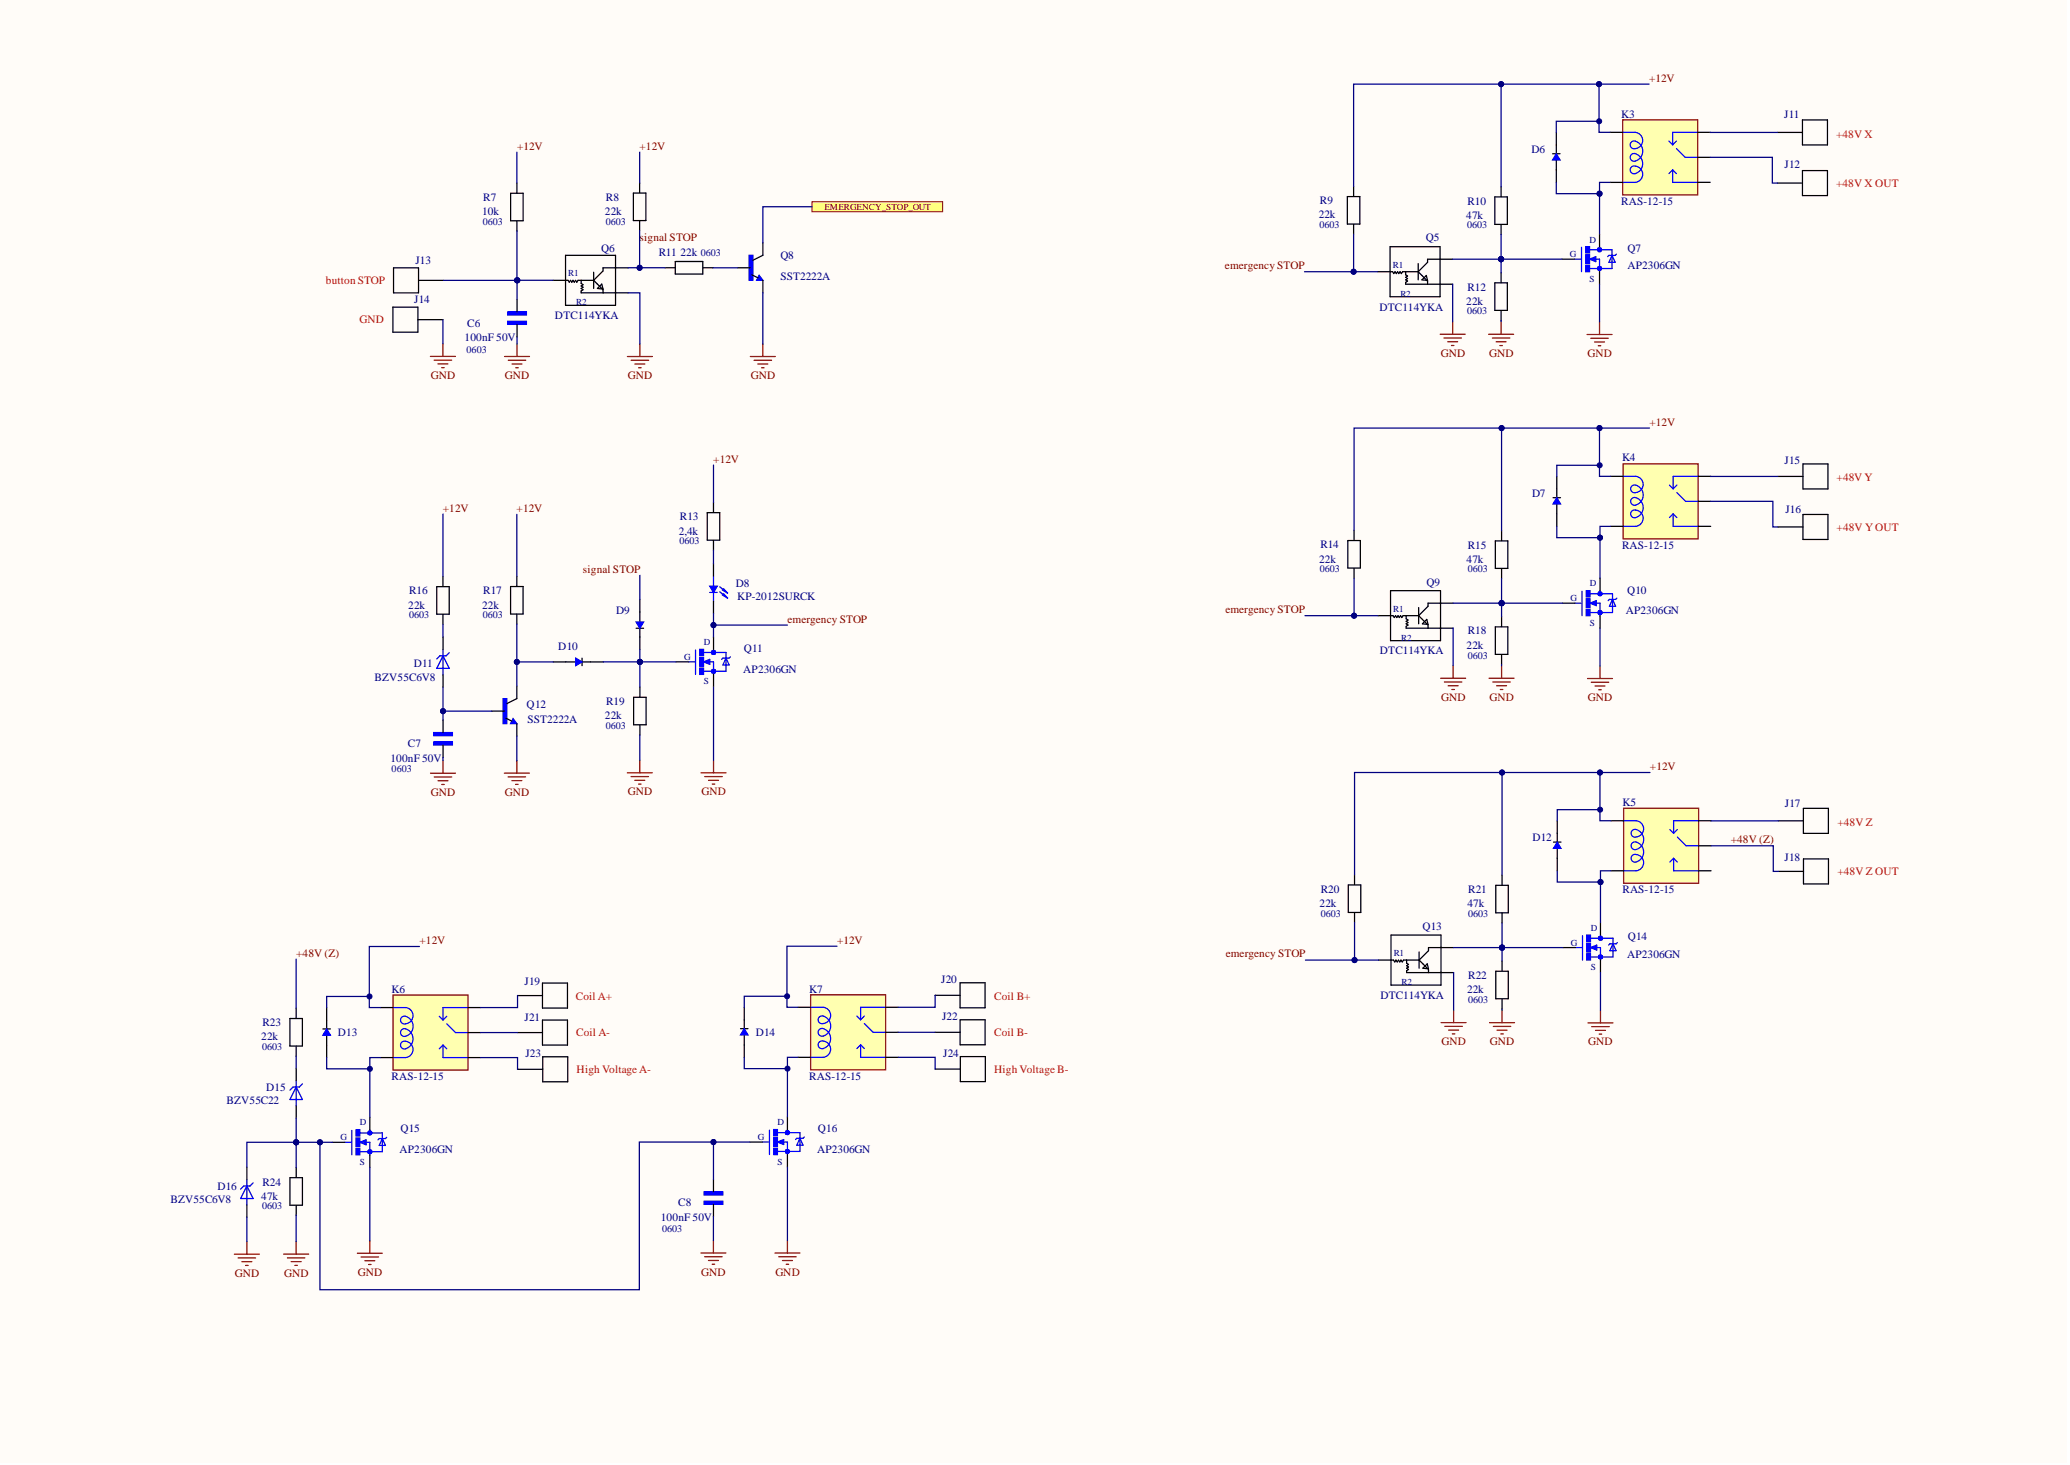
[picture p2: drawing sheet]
<svg xmlns="http://www.w3.org/2000/svg" width="420mm" height="297mm" viewBox="0 0 420 297" stroke-linecap="round" stroke-linejoin="round" font-family="sans-serif">
<defs><g id="words">
<g font-size="2.3" fill="#800000">
<text x="334.4" y="16.6">+12V</text>
<text x="104.9" y="30.3">+12V</text>
<text x="129.7" y="30.4">+12V</text>
<text x="129.7" y="48.9">signal STOP</text>
<text x="248.4" y="54.6">emergency STOP</text>
<text x="87.4" y="76.8">GND</text>
<text x="102.4" y="76.8">GND</text>
<text x="127.3" y="76.9">GND</text>
<text x="152.3" y="76.8">GND</text>
<text x="292.2" y="72.3">GND</text>
<text x="302" y="72.3">GND</text>
<text x="321.9" y="72.4">GND</text>
<text x="334.5" y="86.3">+12V</text>
<text x="144.7" y="93.8">+12V</text>
<text x="89.8" y="103.8">+12V</text>
<text x="104.8" y="103.8">+12V</text>
<text x="118.2" y="116.2">signal STOP</text>
<text x="248.5" y="124.3">emergency STOP</text>
<text x="159.7" y="126.3">emergency STOP</text>
<text x="292.3" y="142.1">GND</text>
<text x="302.1" y="142.1">GND</text>
<text x="322" y="142.2">GND</text>
<text x="87.4" y="161.3">GND</text>
<text x="102.4" y="161.3">GND</text>
<text x="127.3" y="161.3">GND</text>
<text x="142.3" y="161.3">GND</text>
<text x="334.6" y="156.1">+12V</text>
<text x="351" y="171">+48V (Z)</text>
<text x="85.1" y="191.4">+12V</text>
<text x="169.8" y="191.3">+12V</text>
<text x="60.1" y="194">+48V (Z)</text>
<text x="248.6" y="194.1">emergency STOP</text>
<text x="292.4" y="211.9">GND</text>
<text x="302.2" y="212">GND</text>
<text x="322.1" y="212">GND</text>
<text x="47.7" y="258.9">GND</text>
<text x="57.6" y="258.9">GND</text>
<text x="72.6" y="258.7">GND</text>
<text x="142.2" y="258.6">GND</text>
<text x="157.3" y="258.6">GND</text>
</g>
<g font-size="2.3" fill="#000080">
<text x="328.8" y="23.8">K3</text>
<text x="361.8" y="24">J11</text>
<text x="310.6" y="31">D6</text>
<text x="361.9" y="34.1">J12</text>
<text x="98" y="40.7">R7</text>
<text x="122.9" y="40.7">R8</text>
<text x="267.7" y="41.4">R9</text>
<text x="297.6" y="41.5">R10</text>
<text x="328.8" y="41.6">RAS-12-15</text>
<text x="97.8" y="43.7">10k</text>
<text x="122.7" y="43.6">22k</text>
<text x="267.4" y="44.3">22k</text>
<text x="297.4" y="44.4">47k</text>
<text x="84.2" y="53.5">J13</text>
<text x="121.9" y="51">Q6</text>
<text x="133.6" y="51.9">R11</text>
<text x="138" y="51.9">22k</text>
<text x="158.3" y="52.6">Q8</text>
<text x="289.2" y="48.9">Q5</text>
<text x="330.1" y="51.1">Q7</text>
<text x="158.3" y="56.7">SST2222A</text>
<text x="297.6" y="58.9">R12</text>
<text x="330.1" y="54.6">AP2306GN</text>
<text x="84" y="61.5">J14</text>
<text x="112.6" y="64.7">DTC114YKA</text>
<text x="279.8" y="63.1">DTC114YKA</text>
<text x="297.4" y="61.9">22k</text>
<text x="94.2" y="69.2">100nF 50V</text>
<text x="94.7" y="66.3">C6</text>
<text x="329" y="93.6">K4</text>
<text x="361.9" y="94">J15</text>
<text x="310.7" y="100.7">D7</text>
<text x="137.9" y="105.5">R13</text>
<text x="362.1" y="104">J16</text>
<text x="137.6" y="108.4">2,4k</text>
<text x="267.8" y="111.1">R14</text>
<text x="297.7" y="111.2">R15</text>
<text x="329" y="111.3">RAS-12-15</text>
<text x="149.2" y="119.1">D8</text>
<text x="267.5" y="114.1">22k</text>
<text x="289.3" y="118.8">Q9</text>
<text x="297.4" y="114.1">47k</text>
<text x="82.8" y="123.4">22k</text>
<text x="83" y="120.5">R16</text>
<text x="97.8" y="123.4">22k</text>
<text x="98" y="120.5">R17</text>
<text x="125" y="124.6">D9</text>
<text x="149.5" y="121.7">KP-2012SURCK</text>
<text x="329.7" y="124.5">AP2306GN</text>
<text x="330" y="120.4">Q10</text>
<text x="113.2" y="131.8">D10</text>
<text x="297.4" y="131.6">22k</text>
<text x="297.7" y="128.6">R18</text>
<text x="83.9" y="135.1">D11</text>
<text x="150.7" y="136.4">AP2306GN</text>
<text x="150.8" y="132.2">Q11</text>
<text x="279.9" y="132.6">DTC114YKA</text>
<text x="76" y="138.1">BZV55C6V8</text>
<text x="106.8" y="143.5">Q12</text>
<text x="122.9" y="142.9">R19</text>
<text x="107" y="146.6">SST2222A</text>
<text x="122.7" y="145.9">22k</text>
<text x="79.2" y="154.5">100nF 50V</text>
<text x="82.7" y="151.4">C7</text>
<text x="329" y="163.4">K5</text>
<text x="362" y="163.5">J17</text>
<text x="310.8" y="170.6">D12</text>
<text x="361.9" y="174.5">J18</text>
<text x="267.6" y="183.9">22k</text>
<text x="267.9" y="181">R20</text>
<text x="297.6" y="184">47k</text>
<text x="297.8" y="181">R21</text>
<text x="329" y="181.1">RAS-12-15</text>
<text x="288.5" y="188.5">Q13</text>
<text x="330.1" y="190.6">Q14</text>
<text x="330" y="194.3">AP2306GN</text>
<text x="79.4" y="201.2">K6</text>
<text x="106.4" y="199.6">J19</text>
<text x="164.1" y="201.2">K7</text>
<text x="190.9" y="199.4">J20</text>
<text x="279.9" y="202.5">DTC114YKA</text>
<text x="297.5" y="201.4">22k</text>
<text x="297.8" y="198.5">R22</text>
<text x="53.2" y="208.1">R23</text>
<text x="106.4" y="207">J21</text>
<text x="191.1" y="206.9">J22</text>
<text x="53" y="211">22k</text>
<text x="68.5" y="210">D13</text>
<text x="106.6" y="214.3">J23</text>
<text x="153.3" y="210">D14</text>
<text x="191.3" y="214.3">J24</text>
<text x="54" y="221.3">D15</text>
<text x="79.4" y="219">RAS-12-15</text>
<text x="164.1" y="219">RAS-12-15</text>
<text x="46" y="223.9">BZV55C22</text>
<text x="81" y="233.8">AP2306GN</text>
<text x="81.2" y="229.6">Q15</text>
<text x="165.7" y="233.7">AP2306GN</text>
<text x="165.9" y="229.6">Q16</text>
<text x="34.6" y="243.8">BZV55C6V8</text>
<text x="44.1" y="241.3">D16</text>
<text x="53" y="243.2">47k</text>
<text x="53.2" y="240.4">R24</text>
<text x="137.6" y="244.4">C8</text>
<text x="134" y="247.6">100nF 50V</text>
</g>
<g font-size="2.3" fill="#f00">
<text x="372.4" y="27.9">+48V X</text>
<text x="372.4" y="37.9">+48V X OUT</text>
<text x="66.1" y="57.6">button STOP</text>
<text x="72.9" y="65.6">GND</text>
<text x="372.5" y="97.6">+48V Y</text>
<text x="372.5" y="107.6">+48V YOUT</text>
<text x="372.6" y="167.4">+48V Z</text>
<text x="372.6" y="177.4">+48V Z OUT</text>
<text x="116.8" y="202.7">Coil A+</text>
<text x="201.6" y="202.8">Coil B+</text>
<text x="116.9" y="210.1">Coil A-</text>
<text x="201.6" y="210">Coil B-</text>
<text x="116.9" y="217.5">High Voltage A-</text>
<text x="201.6" y="217.5">High Voltage B-</text>
</g>
<g font-size="2" fill="#000080">
<text x="97.9" y="45.6">0603</text>
<text x="122.9" y="45.6">0603</text>
<text x="267.6" y="46.2">0603</text>
<text x="297.5" y="46.3">0603</text>
<text x="142.1" y="51.8">0603</text>
<text x="297.5" y="63.7">0603</text>
<text x="94.6" y="71.7">0603</text>
<text x="137.8" y="110.4">0603</text>
<text x="267.7" y="116">0603</text>
<text x="297.7" y="116">0603</text>
<text x="83" y="125.3">0603</text>
<text x="97.9" y="125.3">0603</text>
<text x="297.7" y="133.5">0603</text>
<text x="122.9" y="147.8">0603</text>
<text x="79.4" y="156.6">0603</text>
<text x="267.9" y="185.9">0603</text>
<text x="297.8" y="185.9">0603</text>
<text x="297.8" y="203.3">0603</text>
<text x="53.2" y="212.9">0603</text>
<text x="53.2" y="245.2">0603</text>
<text x="134.3" y="249.8">0603</text>
</g>
<text font-size="1.9" fill="#800000" x="167.2" y="42.5">EMERGENCY_STOP_OUT</text>
<g font-size="1.9" fill="#000080">
<text x="318.4" y="52.1">G</text>
<text x="322.4" y="49.2">D</text>
<text x="115.3" y="56">R1</text>
<text x="282.5" y="54.3">R1</text>
<text x="322.4" y="57.1">S</text>
<text x="116.9" y="61.9">R2</text>
<text x="284" y="60.2">R2</text>
<text x="322.5" y="118.9">D</text>
<text x="282.6" y="124.1">R1</text>
<text x="318.5" y="121.9">G</text>
<text x="142.7" y="130.8">D</text>
<text x="284.2" y="129.9">R2</text>
<text x="322.5" y="126.9">S</text>
<text x="138.7" y="133.8">G</text>
<text x="142.7" y="138.8">S</text>
<text x="318.6" y="191.8">G</text>
<text x="322.6" y="188.7">D</text>
<text x="282.7" y="193.9">R1</text>
<text x="322.6" y="196.8">S</text>
<text x="284.3" y="199.7">R2</text>
<text x="69" y="231.2">G</text>
<text x="73" y="228.2">D</text>
<text x="153.7" y="231.2">G</text>
<text x="157.7" y="228.2">D</text>
<text x="73" y="236.2">S</text>
<text x="157.7" y="236.1">S</text>
</g>
</g></defs>
<g fill="#fffcf8">
<path d="M0 0h419.2v296.5h-419.2z" fill-rule="evenodd"/>
<path d="M0 0h419.2v296.5h-419.2z" fill-rule="evenodd"/>
</g>
<path d="M329.1 24.3h15.2v15.2h-15.2z" fill-rule="evenodd" fill="#ffffb0"/>
<path d="M329.1 24.3h15.2v15.2h-15.2zM321.9 67.8h5M322.6 68.6h3.6M323.4 69.3h2M324.1 70.1h.5M324.4 65.3v2.5" fill="none" stroke="#800000" stroke-width=".25"/>
<g fill="none" stroke="#00f" stroke-width=".25">
<path d="M329.1 26.8h2.5M329.1 37h2.5M331.6 26.8a1.66 1.66 0 0 1 1.5 1.7 1.66 1.66 0 0 1-1.5 1.6M331.6 31.1a2.12 2.12 0 0 1 1.5 2.1 2.12 2.12 0 0 1-1.5 2M331.6 33.7a1.66 1.66 0 0 1 1.5 1.6 1.66 1.66 0 0 1-1.5 1.7M331.6 30.1a.82 .82 0 0 1-1-1 .82 .82 0 0 1 1.4-.3 2.06 2.06 0 0 1 1.1 2.3 2.06 2.06 0 0 1-1.9 1.6 .8 .8 0 0 1-.6-1 .8 .8 0 0 1 1-.6M331.6 33.7a.8 .8 0 0 0-1 .7 .8 .8 0 0 0 1 .8M338.5 28.6l.7 .8M339.2 34.4v2.6h5.1M339.2 34.4l.8 .8M339.2 34.4l-.7 .8M340 30.1l1.8 1.8h2.5"/>
<path d="M340 28.6l-.8 .8M344.3 26.8h-5.1v2.6"/>
</g>
<path d="M326.5 26.8h2.6M326.5 37h2.6M344.3 26.8h2.5M344.3 37h2.5M344.3 31.9h2.5M360.5 26.9h5M360.5 37.1h5M365.5 24.3h5.1v5.1h-5.1zM365.5 34.6h5.1v5.1h-5.1z" fill="none" stroke="#000" stroke-width=".25"/>
<path d="M321.6 53.8h.8v1.3h-.8z" fill-rule="evenodd" fill="#00f"/>
<path d="M321.6 53.8h.8v1.3h-.8z" fill="none" stroke="#00f" stroke-width=".25"/>
<path d="M321.6 50h.8v1.3h-.8z" fill-rule="evenodd" fill="#00f"/>
<path d="M321.6 50h.8v1.3h-.8z" fill="none" stroke="#00f" stroke-width=".25"/>
<path d="M321.6 51.7h.8v1.7h-.8z" fill-rule="evenodd" fill="#00f"/>
<path d="M319.3 52.5h1.3M320.7 50.1v5M321.6 51.7h.8v1.7h-.8zM322.4 52.5l1.2-.5v1.1zM322.4 50.6h4.5v3.8h-4.5M323.3 52.5h1.1v2.6M323.5 52.3l-.9 .2 .9 .3v-.3M324.4 50v.6M326.9 51.8l.7 1.4h-1.3zM327.8 51.5l-.2 .3h-1.3l-.3 .2" fill="none" stroke="#00f" stroke-width=".25"/>
<g fill="none" stroke="#00f" stroke-width=".76">
<circle cx="324.4" cy="54.4" r=".13"/>
<circle cx="324.4" cy="50.6" r=".13"/>
</g>
<path d="M314.9 31.2h1.5M315.6 29.4v1.8M315.6 32.4v2.1M316.8 52.5h2.5M324.4 47.5v2.5M324.4 55.1v2.5" fill="none" stroke="#000" stroke-width=".25"/>
<path d="M315.6 31.2l.8 1.2h-1.5z" fill="#00f"/>
<path d="M315.6 31.2l.8 1.2h-1.5z" fill="none" stroke="#00f" stroke-width=".25"/>
<g fill="none" stroke="#000" stroke-width=".25">
<path d="M273.3 39.9h2.5v5.5h-2.5zM274.5 37.8v2M303.2 39.9h2.5v5.6h-2.5zM304.4 37.9v2M315.6 26.9v2.5M315.6 34.5v2.5M274.5 45.5v2M279.4 55.1h3l.3 .4 .2-.4 .3 .4 .2-.4 .3 .4 .2-.4 .3 .4 .2-.4h3.2M281.9 50h10.2v10.2h-10.2zM285.1 55.1v.6l.4 .3-.4 .2 .4 .3-.4 .2 .4 .3-.4 .2v.4h9.5M287.6 53.4v3.3M287.6 55.1l1.9 1.9v.6"/>
<path d="M289.3 55.9l.2 1-1.1-.2zM294.6 52.6h-5.1v.6l-1.9 1.9M303.2 57.4h2.5v5.5h-2.5zM304.4 45.6v2M304.4 55.3v2M304.4 63v2"/>
</g>
<path d="M292.1 67.8h5M292.8 68.5h3.6M293.6 69.3h2M294.4 70.1h.5M294.6 65.2v2.6M301.9 67.8h5.1M302.7 68.5h3.5M303.4 69.3h2M304.2 70.1h.5M304.4 65.2v2.6" fill="none" stroke="#800000" stroke-width=".25"/>
<path d="M329.2 94h15.2v15.3h-15.2z" fill-rule="evenodd" fill="#ffffb0"/>
<path d="M329.2 94h15.2v15.3h-15.2zM322 137.6h5M322.7 138.3h3.6M323.5 139.1h2M324.2 139.9h.5M324.5 135v2.6" fill="none" stroke="#800000" stroke-width=".25"/>
<g fill="none" stroke="#00f" stroke-width=".25">
<path d="M329.2 96.6h2.5M331.7 96.6a1.65 1.65 0 0 1 1.5 1.6 1.65 1.65 0 0 1-1.5 1.7M331.7 99.9a.82 .82 0 0 1-1-1.1 .82 .82 0 0 1 1.4-.3 2.06 2.06 0 0 1 1.1 2.3 2.06 2.06 0 0 1-1.9 1.6 .79 .79 0 0 1-.6-1 .79 .79 0 0 1 1-.5M338.6 98.4l.7 .7M340.1 99.9l1.8 1.8h2.5M340.1 98.4l-.8 .7M344.4 96.6h-5.1v2.5M329.2 106.7h2.5M331.7 100.9a2.11 2.11 0 0 1 1.5 2 2.11 2.11 0 0 1-1.5 2M331.7 103.4a1.65 1.65 0 0 1 1.5 1.7 1.65 1.65 0 0 1-1.5 1.6M331.7 103.4a.79 .79 0 0 0-1 .8 .79 .79 0 0 0 1 .7M339.3 104.2v2.5h5.1"/>
<path d="M339.3 104.2l.8 .7M339.3 104.2l-.7 .7"/>
</g>
<path d="M326.6 96.6h2.6M344.4 96.6h2.5M360.6 96.6h5.1M365.7 94.1h5v5h-5zM326.6 106.7h2.6M344.4 106.7h2.5M344.4 101.7h2.5M360.6 106.8h5.1M365.7 104.3h5v5.1h-5z" fill="none" stroke="#000" stroke-width=".25"/>
<path d="M321.7 123.6h.8v1.2h-.8z" fill-rule="evenodd" fill="#00f"/>
<path d="M321.7 123.6h.8v1.2h-.8z" fill="none" stroke="#00f" stroke-width=".25"/>
<path d="M321.7 119.8h.8v1.2h-.8z" fill-rule="evenodd" fill="#00f"/>
<path d="M321.7 119.8h.8v1.2h-.8z" fill="none" stroke="#00f" stroke-width=".25"/>
<path d="M321.7 121.4h.8v1.8h-.8z" fill-rule="evenodd" fill="#00f"/>
<path d="M320.8 119.9v4.9M324.5 119.8v.6M319.4 122.3h1.3M321.7 121.4h.8v1.8h-.8zM322.5 122.3l1.2-.5v1zM322.5 120.4h4.5v3.8h-4.5M323.3 122.3h1.2v2.5M323.6 122l-.9 .3 .9 .2v-.2M327 121.5l.7 1.4h-1.3zM327.9 121.3l-.2 .2h-1.3l-.3 .3" fill="none" stroke="#00f" stroke-width=".25"/>
<g fill="none" stroke="#00f" stroke-width=".76">
<circle cx="324.5" cy="120.4" r=".13"/>
<circle cx="324.5" cy="124.2" r=".13"/>
</g>
<path d="M315.7 99.1v1.8M315 100.9h1.5M315.7 102.2v2M324.5 117.2v2.6M316.9 122.3h2.5M324.5 124.8v2.6" fill="none" stroke="#000" stroke-width=".25"/>
<path d="M315.7 100.9l.8 1.3h-1.5z" fill="#00f"/>
<path d="M315.7 100.9l.8 1.3h-1.5z" fill="none" stroke="#00f" stroke-width=".25"/>
<g fill="none" stroke="#000" stroke-width=".25">
<path d="M315.7 96.6v2.5M273.3 109.6h2.6v5.6h-2.6zM274.6 107.5v2M274.6 115.2v2M282 119.8h10.1v10.1h-10.1zM303.3 109.7h2.5v5.5h-2.5zM304.5 107.6v2M304.5 115.3v2M315.7 104.2v2.5M279.5 124.8h3l.3 .4 .2-.4 .3 .4 .2-.4 .3 .4 .2-.4 .3 .4 .2-.4h3.2M285.2 124.8v.7l.4 .2-.4 .3 .4 .2-.4 .3 .4 .2-.4 .3v.4h9.5M287.7 123.2v3.3"/>
<path d="M287.7 124.8l1.9 1.9v.7M289.4 125.6l.2 1-1.1-.1zM294.7 122.3h-5.1v.6l-1.9 1.9M303.3 127.1h2.5v5.6h-2.5zM304.5 125v2M304.5 132.7v2"/>
</g>
<path d="M292.2 137.5h5M292.9 138.3h3.6M293.7 139h2M294.4 139.8h.6M294.7 135v2.5M302 137.5h5.1M302.8 138.3h3.5M303.5 139h2M304.3 139.8h.5M304.5 135v2.5" fill="none" stroke="#800000" stroke-width=".25"/>
<path d="M329.3 163.9h15.2v15.2h-15.2z" fill-rule="evenodd" fill="#ffffb0"/>
<path d="M329.3 163.9h15.2v15.2h-15.2zM322 207.4h5.1M322.8 208.2h3.6M323.6 208.9h2M324.3 209.7h.5M324.6 204.9v2.5" fill="none" stroke="#800000" stroke-width=".25"/>
<path d="M329.3 166.4h2.5a1.64 1.64 0 0 1 1.5 2 1.64 1.64 0 0 1-2.2 1.2 .79 .79 0 0 1-.2-1 .79 .79 0 0 1 .9-.4M331.8 172.2a.82 .82 0 0 1-1-1 .82 .82 0 0 1 1.4-.3 2.06 2.06 0 0 1 1.1 2.3 2.06 2.06 0 0 1-1.9 1.6 .79 .79 0 0 1-.6-1 .79 .79 0 0 1 1-.5 1.65 1.65 0 0 1 1.5 1.6 1.65 1.65 0 0 1-1.5 1.7h-2.5M331.8 168.2a2.11 2.11 0 0 1 1.5 2 2.11 2.11 0 0 1-1.5 2M338.7 168.2l.7 .8M339.4 174v2.6h5.1M339.4 174l.8 .8M339.4 174l-.7 .8M340.2 169.7l1.7 1.8h2.6M340.2 168.2l-.8 .8M344.5 166.4h-5.1v2.6" fill="none" stroke="#00f" stroke-width=".25"/>
<path d="M326.7 166.4h2.6M326.7 176.6h2.6M344.5 166.4h2.5M344.5 176.6h2.5M344.5 171.5h2.5M360.7 166.4h5M360.7 176.7h5.1M365.7 163.9h5.1v5.1h-5.1zM365.8 174.1h5v5.1h-5z" fill="none" stroke="#000" stroke-width=".25"/>
<path d="M321.8 193.4h.8v1.3h-.8z" fill-rule="evenodd" fill="#00f"/>
<path d="M321.8 193.4h.8v1.3h-.8z" fill="none" stroke="#00f" stroke-width=".25"/>
<path d="M321.8 189.6h.8v1.3h-.8z" fill-rule="evenodd" fill="#00f"/>
<path d="M321.8 189.6h.8v1.3h-.8z" fill="none" stroke="#00f" stroke-width=".25"/>
<path d="M321.8 191.2h.8v1.8h-.8z" fill-rule="evenodd" fill="#00f"/>
<path d="M319.5 192.1h1.3M320.9 189.7v5M321.8 191.2h.8v1.8h-.8zM322.6 192.1l1.2-.5v1zM322.6 190.2h4.5v3.8h-4.5M323.4 192.1h1.2v2.6M323.7 191.9l-.9 .2 .9 .3v-.3M324.6 189.6v.6M327.1 191.4l.7 1.4h-1.3zM328 191.1l-.2 .3h-1.3l-.3 .2" fill="none" stroke="#00f" stroke-width=".25"/>
<g fill="none" stroke="#00f" stroke-width=".76">
<circle cx="324.6" cy="194" r=".13"/>
<circle cx="324.6" cy="190.2" r=".13"/>
</g>
<path d="M315.1 170.7h1.5M315.8 169v1.7M315.8 172v2M317 192.1h2.5M324.6 187.1v2.5M324.6 194.7v2.5" fill="none" stroke="#000" stroke-width=".25"/>
<path d="M315.8 170.7l.8 1.3h-1.5z" fill="#00f"/>
<path d="M315.8 170.7l.8 1.3h-1.5z" fill="none" stroke="#00f" stroke-width=".25"/>
<g fill="none" stroke="#000" stroke-width=".25">
<path d="M79.8 54.3h5.1v5.1h-5.1zM84.9 56.8h5M112.2 56.8h3l.3 .4 .2-.4 .3 .4 .2-.4 .3 .4 .2-.4 .3 .4 .2-.4h3.2M114.7 51.8h10.1v10.1h-10.1zM117.9 56.8v.7l.3 .2-.3 .3 .3 .2-.3 .3 .3 .2-.3 .3v.4h9.5M120.4 55.2v3.3M120.4 56.8l1.9 1.9v.7M122 57.6l.3 1-1.1-.1zM127.4 54.3h-5.1v.6l-1.9 1.9M79.7 62.3h5v5h-5zM84.7 64.8h5.1M273.4 179.4h2.6v5.6h-2.6z"/>
<path d="M274.7 177.4v2M303.4 179.5h2.5v5.6h-2.5zM304.6 177.4v2M315.8 166.4v2.6M315.8 174v2.6M274.7 185.1v2M279.6 194.7h3l.3 .3 .2-.3 .3 .3 .2-.3 .3 .3 .2-.3 .3 .3 .2-.3h3.2M282.1 189.6h10.1v10.1h-10.1zM285.3 194.7v.6l.4 .3-.4 .2 .4 .3-.4 .2 .4 .3-.4 .2v.4h9.5M287.8 193v3.3M287.8 194.7l1.9 1.9v.6M289.5 195.4l.2 1-1.1-.1z"/>
<path d="M294.8 192.1h-5.1v.7l-1.9 1.9M303.4 196.9h2.5v5.6h-2.5zM304.6 185.1v2M304.6 194.9v2M304.6 202.6v2"/>
</g>
<g fill="none" stroke="#800000" stroke-width=".25">
<path d="M87.3 72.3h5.1M88 73h3.6M88.8 73.8h2M89.6 74.5h.5M89.8 69.7v2.6M127.2 72.3h5.1M128 73h3.5M128.8 73.8h2M129.5 74.6h.5M129.8 69.8v2.5M292.3 207.3h5M293 208.1h3.6"/>
<path d="M293.8 208.9h2M294.5 209.6h.6M294.8 204.8v2.5M302.1 207.4h5.1M302.8 208.1h3.6M303.6 208.9h2M304.4 209.6h.5M304.6 204.8v2.6"/>
</g>
<path d="M103 63.2h3.8v.7h-3.8z" fill-rule="evenodd" fill="#00f"/>
<path d="M103 63.2h3.8v.7h-3.8z" fill="none" stroke="#00f" stroke-width=".25"/>
<path d="M103 65.1h3.8v.7h-3.8z" fill-rule="evenodd" fill="#00f"/>
<path d="M103 65.1h3.8v.7h-3.8z" fill="none" stroke="#00f" stroke-width=".25"/>
<path d="M104.9 60.7v2.5M104.9 65.8v2.5" fill="none" stroke="#000" stroke-width=".25"/>
<path d="M102.3 72.3h5.1M103.1 73h3.5M103.8 73.8h2.1M104.6 74.6h.5M104.9 69.7v2.6M152.2 72.3h5M152.9 73h3.6M153.7 73.8h2M154.4 74.6h.6M154.7 69.8v2.5" fill="none" stroke="#800000" stroke-width=".25"/>
<path d="M154 55.8l.7 1h-1.3z" fill="#00f"/>
<path d="M154 55.8l.7 1h-1.3z" fill="none" stroke="#00f" stroke-width=".25"/>
<path d="M151.9 51.8h.8v5h-.8z" fill-rule="evenodd" fill="#00f"/>
<path d="M151.9 51.8h.8v5h-.8z" fill="none" stroke="#00f" stroke-width=".25"/>
<g fill="none" stroke="#000" stroke-width=".25">
<path d="M103.6 39.2h2.5v5.6h-2.5zM104.8 37.1v2M128.4 39.1h2.6v5.6h-2.6zM129.7 37.1v2M104.8 44.8v2M129.7 44.8v2M134.9 54.3h2M137 53h5.5v2.6h-5.5zM142.6 54.3h2M149.6 54.3h2.6M152.5 55.7l1.2 .6M154.7 49.2v2.6l-2 1"/>
<path d="M154.7 56.8v2.6"/>
</g>
<path d="M164.7 40.9h26.5v2h-26.5z" fill-rule="evenodd" fill="#ffff80"/>
<path d="M164.7 40.9h26.5v2h-26.5z" fill="none" stroke="#800000" stroke-width=".2"/>
<path d="M142.2 156.7h5M142.9 157.5h3.6M143.7 158.2h2M144.5 159h.5M144.7 154.2v2.5" fill="none" stroke="#800000" stroke-width=".25"/>
<path d="M144.7 116.8v2.1M146 120l1.6 1.3M146 119l1.6 1.2M146.5 119.6l1.1 .6M146.7 119.4l.9 .8M143.9 120.1h1.6M144.7 120.1v1.8M146.5 120.6l1.1 .7M146.7 120.4l.9 .9" fill="none" stroke="#00f" stroke-width=".25"/>
<path d="M143.9 118.9h1.6l-.8 1.2z" fill="#00f"/>
<path d="M143.9 118.9h1.6l-.8 1.2z" fill="none" stroke="#00f" stroke-width=".25"/>
<path d="M144.7 114.3v2.5M144.7 121.9v2.5" fill="none" stroke="#000" stroke-width=".25"/>
<path d="M141.9 135.5h.8v1.2h-.8z" fill-rule="evenodd" fill="#00f"/>
<path d="M141.9 135.5h.8v1.2h-.8z" fill="none" stroke="#00f" stroke-width=".25"/>
<path d="M141.9 131.7h.8v1.2h-.8z" fill-rule="evenodd" fill="#00f"/>
<path d="M141.9 131.7h.8v1.2h-.8z" fill="none" stroke="#00f" stroke-width=".25"/>
<path d="M141.9 133.3h.8v1.8h-.8z" fill-rule="evenodd" fill="#00f"/>
<path d="M139.6 134.2h1.3M141.1 131.8v4.9M141.9 133.3h.8v1.8h-.8zM142.7 134.2l1.2-.5v1zM142.7 132.3h4.5v3.8h-4.5M143.6 134.2h1.1v2.5M143.8 133.9l-.9 .3 .9 .3v-.3M144.7 131.7v.6M147.2 133.4l.7 1.4h-1.3zM148.1 133.2l-.2 .2h-1.3l-.2 .3" fill="none" stroke="#00f" stroke-width=".25"/>
<g fill="none" stroke="#00f" stroke-width=".76">
<circle cx="144.7" cy="132.3" r=".13"/>
<circle cx="144.7" cy="136.1" r=".13"/>
</g>
<path d="M114.7 134.2h2.1M118 134.2h1.8M118 133.4v1.6M137.1 134.2h2.5M144.7 129.1v2.6M144.7 136.7v2.6" fill="none" stroke="#000" stroke-width=".25"/>
<path d="M116.8 133.4l1.2 .8-1.2 .8z" fill="#00f"/>
<path d="M116.8 133.4l1.2 .8-1.2 .8z" fill="none" stroke="#00f" stroke-width=".25"/>
<path d="M112.2 134.2h2.5M119.8 134.2h2.6M129 127.4h1.5M129.8 124.1v2M129.8 127.4v1.8" fill="none" stroke="#000" stroke-width=".25"/>
<path d="M102.3 156.8h5.1M103 157.5h3.6M103.8 158.3h2M104.6 159h.5M104.8 154.2v2.6M127.2 156.7h5.1M128 157.5h3.5M128.7 158.2h2.1M129.5 159h.5M129.8 154.2v2.5" fill="none" stroke="#800000" stroke-width=".25"/>
<path d="M129 126.1h1.5l-.7 1.3z" fill="#00f"/>
<path d="M129 126.1h1.5l-.7 1.3z" fill="none" stroke="#00f" stroke-width=".25"/>
<path d="M129.8 121.6v2.5M129.8 129.2v2.5" fill="none" stroke="#000" stroke-width=".25"/>
<path d="M104.1 145.7l.7 1h-1.3z" fill="#00f"/>
<path d="M104.1 145.7l.7 1h-1.3z" fill="none" stroke="#00f" stroke-width=".25"/>
<path d="M102 141.7h.8v5h-.8z" fill-rule="evenodd" fill="#00f"/>
<path d="M89.8 133l1.3 2.5h-2.5zM89.8 131.7v5.1M91.1 132.3l-.6 .7h-1.3l-.6 .6M102 141.7h.8v5h-.8z" fill="none" stroke="#00f" stroke-width=".25"/>
<g fill="none" stroke="#000" stroke-width=".25">
<path d="M88.6 119h2.5v5.5h-2.5zM89.8 116.9v2M103.5 118.9h2.6v5.6h-2.6zM104.8 116.9v2M143.4 103.9h2.6v5.6h-2.6zM144.7 101.9v2M144.7 109.6v2M89.8 124.6v2M89.8 129.2v2.5M89.8 136.8v2.5M104.8 139.1v2.6l-2 1M104.8 124.6v2"/>
<path d="M129.8 139.3v2M99.7 144.2h2.6M102.6 145.6l1.2 .6M104.8 146.7v2.6M128.5 141.4h2.5v5.6h-2.5zM129.8 147v2"/>
</g>
<path d="M72.5 254.1h5M73.2 254.9h3.6M74 255.6h2M74.8 256.4h.5M75 251.6v2.5" fill="none" stroke="#800000" stroke-width=".25"/>
<path d="M72.2 232.9h.8v1.2h-.8z" fill-rule="evenodd" fill="#00f"/>
<path d="M72.2 232.9h.8v1.2h-.8z" fill="none" stroke="#00f" stroke-width=".25"/>
<path d="M72.2 229.1h.8v1.2h-.8z" fill-rule="evenodd" fill="#00f"/>
<path d="M72.2 229.1h.8v1.2h-.8z" fill="none" stroke="#00f" stroke-width=".25"/>
<path d="M72.2 230.7h.8v1.8h-.8z" fill-rule="evenodd" fill="#00f"/>
<g fill="none" stroke="#00f" stroke-width=".25">
<path d="M60.1 219.1v5.1M61.3 219.8l-.6 .6h-1.3l-.6 .6M50.1 239.2v5.1M51.3 239.8l-.6 .7h-1.3l-.6 .6M60.1 220.4l1.2 2.5h-2.5zM69.9 231.6h1.3M71.3 229.2v4.9M72.2 230.7h.8v1.8h-.8zM73 231.6l1.2-.5v1zM73 229.7h4.5v3.8h-4.5M73.9 231.6h1.1v2.5M74.1 231.4l-.9 .2 .9 .3v-.3"/>
<path d="M75 229.1v.6M77.5 230.9l.7 1.3h-1.3zM78.4 230.6l-.2 .3h-1.3l-.2 .2M50.1 240.5l1.2 2.5h-2.5z"/>
</g>
<g fill="none" stroke="#00f" stroke-width=".76">
<circle cx="75" cy="233.5" r=".13"/>
<circle cx="75" cy="229.7" r=".13"/>
</g>
<g fill="none" stroke="#000" stroke-width=".25">
<path d="M58.8 206.5h2.5v5.6h-2.5zM60.1 204.4v2M60.1 212.2v1.9M60.1 216.6v2.5M50.1 236.7v2.5M58.8 238.8h2.5v5.6h-2.5zM60.1 224.2v2.5M60.1 236.7v2M67.4 231.6h2.5M75 226.5v2.6M75 234.1v2.6M50.1 244.3v2.5"/>
<path d="M60.1 244.4v2"/>
</g>
<path d="M47.5 254.3h5.1M48.3 255.1h3.5M49.1 255.8h2M49.8 256.6h.5M50.1 251.8v2.5M57.5 254.3h5.1M58.3 255h3.5M59 255.8h2.1M59.8 256.6h.5M60.1 251.7v2.6" fill="none" stroke="#800000" stroke-width=".25"/>
<path d="M79.7 201.8h15.2v15.2h-15.2z" fill-rule="evenodd" fill="#ffffb0"/>
<path d="M79.7 201.8h15.2v15.2h-15.2z" fill="none" stroke="#800000" stroke-width=".25"/>
<path d="M79.7 204.3h2.5a1.64 1.64 0 0 1 1.5 2 1.64 1.64 0 0 1-2.2 1.1 .83 .83 0 0 1 0-1.1 .83 .83 0 0 1 1.1-.1 2.06 2.06 0 0 1 1.1 2.3 2.06 2.06 0 0 1-1.9 1.6 .82 .82 0 0 1-.4-1.2 .82 .82 0 0 1 1.2-.1 2.06 2.06 0 0 1 1.1 2.2 2.06 2.06 0 0 1-1.9 1.7 .8 .8 0 0 1-.5-1 .8 .8 0 0 1 .9-.6 1.66 1.66 0 0 1 1.6 1.7 1.66 1.66 0 0 1-1.6 1.6h-2.5M89.1 206.1l.7 .7M89.8 211.9v2.5h5.1M89.8 211.9l.8 .8M89.8 211.9l-.7 .8M90.6 207.6l1.8 1.8h2.5M90.6 206.1l-.8 .7M94.9 204.3h-5.1v2.5" fill="none" stroke="#00f" stroke-width=".25"/>
<path d="M110 199.3h5.1v5.1h-5.1zM65.5 208.6h1.5M66.2 206.8v1.8M66.2 209.9v2M77.2 204.3h2.5M77.2 214.4h2.5M94.9 204.3h2.5M94.9 214.4h2.5M94.9 209.4h2.5M104.9 209.4h5.1M104.9 201.9h5.1M110 206.8h5.1v5.1h-5.1z" fill="none" stroke="#000" stroke-width=".25"/>
<path d="M66.2 208.6l.8 1.3h-1.5z" fill="#00f"/>
<path d="M66.2 208.6l.8 1.3h-1.5z" fill="none" stroke="#00f" stroke-width=".25"/>
<path d="M66.2 204.3v2.5M66.2 211.9v2.6M105 216.8h5.1M110.1 214.3h5v5h-5z" fill="none" stroke="#000" stroke-width=".25"/>
<path d="M157.2 254.1h5M157.9 254.8h3.6M158.7 255.6h2M159.4 256.3h.5M159.7 251.5v2.6" fill="none" stroke="#800000" stroke-width=".25"/>
<path d="M156.9 232.8h.8v1.3h-.8z" fill-rule="evenodd" fill="#00f"/>
<path d="M156.9 232.8h.8v1.3h-.8z" fill="none" stroke="#00f" stroke-width=".25"/>
<path d="M156.9 229h.8v1.3h-.8z" fill-rule="evenodd" fill="#00f"/>
<path d="M156.9 229h.8v1.3h-.8z" fill="none" stroke="#00f" stroke-width=".25"/>
<path d="M156.9 230.7h.8v1.7h-.8z" fill-rule="evenodd" fill="#00f"/>
<path d="M154.6 231.6h1.3M156 229.1v5M156.9 230.7h.8v1.7h-.8zM157.7 231.6l1.2-.5v1zM157.7 229.7h4.5v3.8h-4.5M158.6 231.6h1.1v2.5M158.8 231.3l-.9 .3 .9 .2v-.2M159.7 229v.7M162.2 230.8l.7 1.4h-1.3zM163.1 230.5l-.2 .3h-1.3l-.3 .3" fill="none" stroke="#00f" stroke-width=".25"/>
<g fill="none" stroke="#00f" stroke-width=".76">
<circle cx="159.7" cy="229.7" r=".13"/>
<circle cx="159.7" cy="233.5" r=".13"/>
</g>
<path d="M152.1 231.6h2.5M159.7 226.5v2.5M159.7 234.1v2.5" fill="none" stroke="#000" stroke-width=".25"/>
<path d="M164.4 201.7h15.2v15.2h-15.2z" fill-rule="evenodd" fill="#ffffb0"/>
<path d="M164.4 201.7h15.2v15.2h-15.2z" fill="none" stroke="#800000" stroke-width=".25"/>
<path d="M164.4 204.2h2.5a1.64 1.64 0 0 1 1.5 2 1.64 1.64 0 0 1-2.2 1.2 .79 .79 0 0 1-.2-1 .79 .79 0 0 1 .9-.4M166.9 210.1a.82 .82 0 0 1-1-1.1 .82 .82 0 0 1 1.4-.3 2.06 2.06 0 0 1 1.1 2.3 2.06 2.06 0 0 1-1.9 1.6 .79 .79 0 0 1-.6-1 .79 .79 0 0 1 1-.5 1.65 1.65 0 0 1 1.6 1.6 1.65 1.65 0 0 1-1.6 1.7h-2.5M166.9 206a2.11 2.11 0 0 1 1.6 2 2.11 2.11 0 0 1-1.6 2.1M173.8 206l.7 .8M174.5 211.8v2.6h5.1M174.5 211.8l.8 .8M174.5 211.8l-.7 .8M175.3 207.5l1.8 1.8h2.5M175.3 206l-.8 .8M179.6 204.2h-5.1v2.6" fill="none" stroke="#00f" stroke-width=".25"/>
<path d="M194.7 199.3h5.1v5h-5.1zM150.2 208.6h1.5M150.9 206.8v1.8M150.9 209.8v2.1M161.9 204.2h2.5M161.9 214.4h2.5M179.6 204.2h2.5M179.6 214.4h2.5M179.6 209.3h2.5M189.6 201.8h5.1M189.6 209.3h5.1M194.7 206.8h5.1v5h-5.1z" fill="none" stroke="#000" stroke-width=".25"/>
<path d="M150.9 208.6l.8 1.2h-1.5z" fill="#00f"/>
<path d="M150.9 208.6l.8 1.2h-1.5z" fill="none" stroke="#00f" stroke-width=".25"/>
<path d="M150.9 204.3v2.5M150.9 211.9v2.5M189.7 216.8h5.1M194.8 214.2h5v5.1h-5z" fill="none" stroke="#000" stroke-width=".25"/>
<path d="M87.9 148.5h3.9v.7h-3.9z" fill-rule="evenodd" fill="#00f"/>
<path d="M87.9 148.5h3.9v.7h-3.9z" fill="none" stroke="#00f" stroke-width=".25"/>
<path d="M87.9 150.4h3.9v.7h-3.9z" fill-rule="evenodd" fill="#00f"/>
<path d="M87.9 150.4h3.9v.7h-3.9z" fill="none" stroke="#00f" stroke-width=".25"/>
<path d="M89.8 146v2.5M89.8 151.1v2.5" fill="none" stroke="#000" stroke-width=".25"/>
<path d="M87.3 156.8h5.1M88.1 157.5h3.5M88.8 158.3h2.1M89.6 159.1h.5M89.8 154.2v2.6" fill="none" stroke="#800000" stroke-width=".25"/>
<path d="M142.8 241.7h3.8v.6h-3.8z" fill-rule="evenodd" fill="#00f"/>
<path d="M142.8 241.7h3.8v.6h-3.8z" fill="none" stroke="#00f" stroke-width=".25"/>
<path d="M142.8 243.6h3.8v.6h-3.8z" fill-rule="evenodd" fill="#00f"/>
<path d="M142.8 243.6h3.8v.6h-3.8z" fill="none" stroke="#00f" stroke-width=".25"/>
<path d="M144.7 239.1v2.6M144.7 244.2v2.5" fill="none" stroke="#000" stroke-width=".25"/>
<path d="M142.1 254.1h5.1M142.9 254.8h3.6M143.7 255.6h2M144.4 256.3h.5M144.7 251.5v2.6" fill="none" stroke="#800000" stroke-width=".25"/>
<path d="M304.5 122.3v2.7" fill="none" stroke="#000080" stroke-width=".25"/>
<circle cx="304.5" cy="122.3" r=".51" fill="#000080"/>
<circle cx="304.5" cy="122.3" r=".51" fill="none" stroke="#000080" stroke-width=".2"/>
<path d="M60.1 231.6h-10v5.1M50.1 246.8v5" fill="none" stroke="#000080" stroke-width=".25"/>
<circle cx="60.1" cy="231.6" r=".51" fill="#000080"/>
<circle cx="60.1" cy="231.6" r=".51" fill="none" stroke="#000080" stroke-width=".2"/>
<circle cx="60.1" cy="231.6" r=".51" fill="#000080"/>
<circle cx="60.1" cy="231.6" r=".51" fill="none" stroke="#000080" stroke-width=".2"/>
<path d="M60.1 194.5v9.9M60.1 214.1v2.5M67.4 231.6h-7.3v5.1M60.1 246.4v5.3" fill="none" stroke="#000080" stroke-width=".25"/>
<circle cx="64.9" cy="231.6" r=".51" fill="#000080"/>
<circle cx="64.9" cy="231.6" r=".51" fill="none" stroke="#000080" stroke-width=".2"/>
<circle cx="60.1" cy="231.6" r=".51" fill="#000080"/>
<circle cx="60.1" cy="231.6" r=".51" fill="none" stroke="#000080" stroke-width=".2"/>
<path d="M64.9 231.6v29.9h64.8v-29.9h15v7.5" fill="none" stroke="#000080" stroke-width=".25"/>
<circle cx="144.7" cy="231.6" r=".51" fill="#000080"/>
<circle cx="144.7" cy="231.6" r=".51" fill="none" stroke="#000080" stroke-width=".2"/>
<circle cx="64.9" cy="231.6" r=".51" fill="#000080"/>
<circle cx="64.9" cy="231.6" r=".51" fill="none" stroke="#000080" stroke-width=".2"/>
<path d="M66.2 214.5v2.2h8.8" fill="none" stroke="#000080" stroke-width=".25"/>
<circle cx="75" cy="216.7" r=".51" fill="#000080"/>
<circle cx="75" cy="216.7" r=".51" fill="none" stroke="#000080" stroke-width=".2"/>
<path d="M74.9 202h-8.7v2.3" fill="none" stroke="#000080" stroke-width=".25"/>
<circle cx="74.9" cy="202" r=".51" fill="#000080"/>
<circle cx="74.9" cy="202" r=".51" fill="none" stroke="#000080" stroke-width=".2"/>
<path d="M89.8 64.8v4.9M89.8 104.3v12.6M89.8 126.6v2.6M89.8 153.6v.6M99.7 144.2h-9.9v1.8M85.1 191.9h-10.2v12.4h2.3M77.2 214.4h-2.2v12.1M75 236.7v14.9" fill="none" stroke="#000080" stroke-width=".25"/>
<circle cx="89.8" cy="144.2" r=".51" fill="#000080"/>
<circle cx="89.8" cy="144.2" r=".51" fill="none" stroke="#000080" stroke-width=".2"/>
<path d="M104.9 56.8h-15" fill="none" stroke="#000080" stroke-width=".25"/>
<circle cx="104.9" cy="56.8" r=".51" fill="#000080"/>
<circle cx="104.9" cy="56.8" r=".51" fill="none" stroke="#000080" stroke-width=".2"/>
<circle cx="104.9" cy="56.8" r=".51" fill="#000080"/>
<circle cx="104.9" cy="56.8" r=".51" fill="none" stroke="#000080" stroke-width=".2"/>
<path d="M104.8 134.2h7.4M104.8 149.3v4.9M97.4 214.4h7.6v2.4M97.4 209.4h7.5M104.9 201.9l.1 2.4h-7.6" fill="none" stroke="#000080" stroke-width=".25"/>
<circle cx="104.8" cy="134.2" r=".51" fill="#000080"/>
<circle cx="104.8" cy="134.2" r=".51" fill="none" stroke="#000080" stroke-width=".2"/>
<path d="M104.8 126.6v12.5" fill="none" stroke="#000080" stroke-width=".25"/>
<circle cx="104.8" cy="134.2" r=".51" fill="#000080"/>
<circle cx="104.8" cy="134.2" r=".51" fill="none" stroke="#000080" stroke-width=".2"/>
<path d="M104.8 30.9v6.2M104.8 46.8v10h7.4" fill="none" stroke="#000080" stroke-width=".25"/>
<circle cx="104.9" cy="56.8" r=".51" fill="#000080"/>
<circle cx="104.9" cy="56.8" r=".51" fill="none" stroke="#000080" stroke-width=".2"/>
<path d="M104.9 68.3v1.4M137.1 134.2h-14.7" fill="none" stroke="#000080" stroke-width=".25"/>
<circle cx="129.8" cy="134.2" r=".51" fill="#000080"/>
<circle cx="129.8" cy="134.2" r=".51" fill="none" stroke="#000080" stroke-width=".2"/>
<circle cx="129.8" cy="134.2" r=".51" fill="#000080"/>
<circle cx="129.8" cy="134.2" r=".51" fill="none" stroke="#000080" stroke-width=".2"/>
<path d="M127.4 59.4h2.4v10.4M129.7 46.8v7.5h-2.3" fill="none" stroke="#000080" stroke-width=".25"/>
<circle cx="129.7" cy="54.3" r=".51" fill="#000080"/>
<circle cx="129.7" cy="54.3" r=".51" fill="none" stroke="#000080" stroke-width=".2"/>
<path d="M129.7 54.3h5.2" fill="none" stroke="#000080" stroke-width=".25"/>
<circle cx="129.7" cy="54.3" r=".51" fill="#000080"/>
<circle cx="129.7" cy="54.3" r=".51" fill="none" stroke="#000080" stroke-width=".2"/>
<path d="M129.7 30.9v6.2M144.6 54.3h5M129.8 116.7v4.9M129.8 149v5.2M144.7 231.6h7.4M144.7 246.7v4.8" fill="none" stroke="#000080" stroke-width=".25"/>
<circle cx="144.7" cy="231.6" r=".51" fill="#000080"/>
<circle cx="144.7" cy="231.6" r=".51" fill="none" stroke="#000080" stroke-width=".2"/>
<path d="M144.7 111.6v2.7M144.7 124.4v4.7" fill="none" stroke="#000080" stroke-width=".25"/>
<circle cx="144.7" cy="126.7" r=".51" fill="#000080"/>
<circle cx="144.7" cy="126.7" r=".51" fill="none" stroke="#000080" stroke-width=".2"/>
<path d="M144.7 126.7h15" fill="none" stroke="#000080" stroke-width=".25"/>
<circle cx="144.7" cy="126.7" r=".51" fill="#000080"/>
<circle cx="144.7" cy="126.7" r=".51" fill="none" stroke="#000080" stroke-width=".2"/>
<path d="M144.7 139.3v14.9M150.9 214.4v2.3h8.8" fill="none" stroke="#000080" stroke-width=".25"/>
<circle cx="159.7" cy="216.7" r=".51" fill="#000080"/>
<circle cx="159.7" cy="216.7" r=".51" fill="none" stroke="#000080" stroke-width=".2"/>
<path d="M159.6 202h-8.7v2.3" fill="none" stroke="#000080" stroke-width=".25"/>
<circle cx="159.6" cy="202" r=".51" fill="#000080"/>
<circle cx="159.6" cy="202" r=".51" fill="none" stroke="#000080" stroke-width=".2"/>
<path d="M154.7 59.4v10.4M164.7 41.9h-10v7.3M274.5 47.5v7.6h-9.9M169.7 191.9h-10.1v12.3h2.3M161.9 214.4h-2.2v12.1M182.1 214.4h7.5l.1 2.4M182.1 209.3h7.5M189.6 201.8v2.4h-7.5M159.7 236.6v14.9" fill="none" stroke="#000080" stroke-width=".25"/>
<circle cx="274.5" cy="55.1" r=".51" fill="#000080"/>
<circle cx="274.5" cy="55.1" r=".51" fill="none" stroke="#000080" stroke-width=".2"/>
<path d="M274.6 117.2v7.6h-9.9" fill="none" stroke="#000080" stroke-width=".25"/>
<circle cx="274.6" cy="124.8" r=".51" fill="#000080"/>
<circle cx="274.6" cy="124.8" r=".51" fill="none" stroke="#000080" stroke-width=".2"/>
<path d="M274.7 187.1v7.6h-10" fill="none" stroke="#000080" stroke-width=".25"/>
<circle cx="274.7" cy="194.7" r=".51" fill="#000080"/>
<circle cx="274.7" cy="194.7" r=".51" fill="none" stroke="#000080" stroke-width=".2"/>
<path d="M274.5 55.1h4.9" fill="none" stroke="#000080" stroke-width=".25"/>
<circle cx="274.5" cy="55.1" r=".51" fill="#000080"/>
<circle cx="274.5" cy="55.1" r=".51" fill="none" stroke="#000080" stroke-width=".2"/>
<path d="M274.5 37.8v-20.7h29.9v20.8" fill="none" stroke="#000080" stroke-width=".25"/>
<circle cx="304.4" cy="17.1" r=".51" fill="#000080"/>
<circle cx="304.4" cy="17.1" r=".51" fill="none" stroke="#000080" stroke-width=".2"/>
<path d="M274.6 124.8h4.9" fill="none" stroke="#000080" stroke-width=".25"/>
<circle cx="274.6" cy="124.8" r=".51" fill="#000080"/>
<circle cx="274.6" cy="124.8" r=".51" fill="none" stroke="#000080" stroke-width=".2"/>
<path d="M274.6 107.5v-20.7h29.9v20.8" fill="none" stroke="#000080" stroke-width=".25"/>
<circle cx="304.5" cy="86.8" r=".51" fill="#000080"/>
<circle cx="304.5" cy="86.8" r=".51" fill="none" stroke="#000080" stroke-width=".2"/>
<path d="M274.7 194.7h4.9" fill="none" stroke="#000080" stroke-width=".25"/>
<circle cx="274.7" cy="194.7" r=".51" fill="#000080"/>
<circle cx="274.7" cy="194.7" r=".51" fill="none" stroke="#000080" stroke-width=".2"/>
<path d="M274.7 177.4v-20.8h29.9v20.8" fill="none" stroke="#000080" stroke-width=".25"/>
<circle cx="304.6" cy="156.6" r=".51" fill="#000080"/>
<circle cx="304.6" cy="156.6" r=".51" fill="none" stroke="#000080" stroke-width=".2"/>
<path d="M294.6 57.6v7.6M294.6 52.6h9.8" fill="none" stroke="#000080" stroke-width=".25"/>
<circle cx="304.4" cy="52.6" r=".51" fill="#000080"/>
<circle cx="304.4" cy="52.6" r=".51" fill="none" stroke="#000080" stroke-width=".2"/>
<path d="M294.7 127.4v7.6M294.7 122.3h9.8" fill="none" stroke="#000080" stroke-width=".25"/>
<circle cx="304.5" cy="122.3" r=".51" fill="#000080"/>
<circle cx="304.5" cy="122.3" r=".51" fill="none" stroke="#000080" stroke-width=".2"/>
<path d="M294.8 197.2v7.6M294.8 192.1h9.8" fill="none" stroke="#000080" stroke-width=".25"/>
<circle cx="304.6" cy="192.1" r=".51" fill="#000080"/>
<circle cx="304.6" cy="192.1" r=".51" fill="none" stroke="#000080" stroke-width=".2"/>
<path d="M316.8 52.5l-12.4 .1M304.4 65v.2" fill="none" stroke="#000080" stroke-width=".25"/>
<circle cx="304.4" cy="52.5" r=".51" fill="#000080"/>
<circle cx="304.4" cy="52.5" r=".51" fill="none" stroke="#000080" stroke-width=".2"/>
<circle cx="304.4" cy="52.6" r=".51" fill="#000080"/>
<circle cx="304.4" cy="52.6" r=".51" fill="none" stroke="#000080" stroke-width=".2"/>
<path d="M304.4 47.6v4.9" fill="none" stroke="#000080" stroke-width=".25"/>
<circle cx="304.4" cy="52.5" r=".51" fill="#000080"/>
<circle cx="304.4" cy="52.5" r=".51" fill="none" stroke="#000080" stroke-width=".2"/>
<path d="M304.4 17.1h19.9" fill="none" stroke="#000080" stroke-width=".25"/>
<circle cx="304.4" cy="17.1" r=".51" fill="#000080"/>
<circle cx="304.4" cy="17.1" r=".51" fill="none" stroke="#000080" stroke-width=".2"/>
<circle cx="324.3" cy="17.1" r=".51" fill="#000080"/>
<circle cx="324.3" cy="17.1" r=".51" fill="none" stroke="#000080" stroke-width=".2"/>
<path d="M304.5 134.7v.3M304.5 122.3h12.4" fill="none" stroke="#000080" stroke-width=".25"/>
<circle cx="304.5" cy="122.3" r=".51" fill="#000080"/>
<circle cx="304.5" cy="122.3" r=".51" fill="none" stroke="#000080" stroke-width=".2"/>
<circle cx="304.5" cy="122.3" r=".51" fill="#000080"/>
<circle cx="304.5" cy="122.3" r=".51" fill="none" stroke="#000080" stroke-width=".2"/>
<path d="M304.5 117.3v5" fill="none" stroke="#000080" stroke-width=".25"/>
<circle cx="304.5" cy="122.3" r=".51" fill="#000080"/>
<circle cx="304.5" cy="122.3" r=".51" fill="none" stroke="#000080" stroke-width=".2"/>
<path d="M304.5 86.8h19.9" fill="none" stroke="#000080" stroke-width=".25"/>
<circle cx="304.5" cy="86.8" r=".51" fill="#000080"/>
<circle cx="304.5" cy="86.8" r=".51" fill="none" stroke="#000080" stroke-width=".2"/>
<circle cx="324.4" cy="86.8" r=".51" fill="#000080"/>
<circle cx="324.4" cy="86.8" r=".51" fill="none" stroke="#000080" stroke-width=".2"/>
<path d="M304.6 192.1h12.4M304.6 204.6v.2" fill="none" stroke="#000080" stroke-width=".25"/>
<circle cx="304.6" cy="192.1" r=".51" fill="#000080"/>
<circle cx="304.6" cy="192.1" r=".51" fill="none" stroke="#000080" stroke-width=".2"/>
<circle cx="304.6" cy="192.1" r=".51" fill="#000080"/>
<circle cx="304.6" cy="192.1" r=".51" fill="none" stroke="#000080" stroke-width=".2"/>
<path d="M304.6 187.1v5" fill="none" stroke="#000080" stroke-width=".25"/>
<circle cx="304.6" cy="192.1" r=".51" fill="#000080"/>
<circle cx="304.6" cy="192.1" r=".51" fill="none" stroke="#000080" stroke-width=".2"/>
<path d="M304.6 156.6h19.9" fill="none" stroke="#000080" stroke-width=".25"/>
<circle cx="304.6" cy="156.6" r=".51" fill="#000080"/>
<circle cx="304.6" cy="156.6" r=".51" fill="none" stroke="#000080" stroke-width=".2"/>
<circle cx="324.5" cy="156.6" r=".51" fill="#000080"/>
<circle cx="324.5" cy="156.6" r=".51" fill="none" stroke="#000080" stroke-width=".2"/>
<path d="M315.6 37v2.3h8.8" fill="none" stroke="#000080" stroke-width=".25"/>
<circle cx="324.4" cy="39.3" r=".51" fill="#000080"/>
<circle cx="324.4" cy="39.3" r=".51" fill="none" stroke="#000080" stroke-width=".2"/>
<path d="M324.3 24.6h-8.7v2.3" fill="none" stroke="#000080" stroke-width=".25"/>
<circle cx="324.3" cy="24.6" r=".51" fill="#000080"/>
<circle cx="324.3" cy="24.6" r=".51" fill="none" stroke="#000080" stroke-width=".2"/>
<path d="M315.7 106.7v2.3h8.8" fill="none" stroke="#000080" stroke-width=".25"/>
<circle cx="324.5" cy="109" r=".51" fill="#000080"/>
<circle cx="324.5" cy="109" r=".51" fill="none" stroke="#000080" stroke-width=".2"/>
<path d="M324.4 94.3h-8.7v2.3" fill="none" stroke="#000080" stroke-width=".25"/>
<circle cx="324.4" cy="94.3" r=".51" fill="#000080"/>
<circle cx="324.4" cy="94.3" r=".51" fill="none" stroke="#000080" stroke-width=".2"/>
<path d="M315.8 176.6v2.2h8.8" fill="none" stroke="#000080" stroke-width=".25"/>
<circle cx="324.6" cy="178.8" r=".51" fill="#000080"/>
<circle cx="324.6" cy="178.8" r=".51" fill="none" stroke="#000080" stroke-width=".2"/>
<path d="M324.5 164.2h-8.7v2.2" fill="none" stroke="#000080" stroke-width=".25"/>
<circle cx="324.5" cy="164.2" r=".51" fill="#000080"/>
<circle cx="324.5" cy="164.2" r=".51" fill="none" stroke="#000080" stroke-width=".2"/>
<path d="M334.4 17.1h-10.1v9.7h2.2" fill="none" stroke="#000080" stroke-width=".25"/>
<circle cx="324.3" cy="17.1" r=".51" fill="#000080"/>
<circle cx="324.3" cy="17.1" r=".51" fill="none" stroke="#000080" stroke-width=".2"/>
<path d="M334.5 86.8h-10.1v9.8h2.2" fill="none" stroke="#000080" stroke-width=".25"/>
<circle cx="324.4" cy="86.8" r=".51" fill="#000080"/>
<circle cx="324.4" cy="86.8" r=".51" fill="none" stroke="#000080" stroke-width=".2"/>
<path d="M326.5 37h-2.1v10.5M324.4 57.6v7.7" fill="none" stroke="#000080" stroke-width=".25"/>
<circle cx="324.4" cy="39.3" r=".51" fill="#000080"/>
<circle cx="324.4" cy="39.3" r=".51" fill="none" stroke="#000080" stroke-width=".2"/>
<path d="M334.6 156.6h-10.1v9.8h2.2" fill="none" stroke="#000080" stroke-width=".25"/>
<circle cx="324.5" cy="156.6" r=".51" fill="#000080"/>
<circle cx="324.5" cy="156.6" r=".51" fill="none" stroke="#000080" stroke-width=".2"/>
<path d="M326.6 106.7h-2.1v10.5M324.5 127.4v7.6" fill="none" stroke="#000080" stroke-width=".25"/>
<circle cx="324.5" cy="109" r=".51" fill="#000080"/>
<circle cx="324.5" cy="109" r=".51" fill="none" stroke="#000080" stroke-width=".2"/>
<path d="M326.7 176.6h-2.1v10.5M324.6 197.2v7.7" fill="none" stroke="#000080" stroke-width=".25"/>
<circle cx="324.6" cy="178.8" r=".51" fill="#000080"/>
<circle cx="324.6" cy="178.8" r=".51" fill="none" stroke="#000080" stroke-width=".2"/>
<path d="M346.8 31.9h12.6v5.2h1.1M346.8 26.8l13.7 .1M346.9 96.6h13.7M346.9 101.7h12.6v5.1h1.1M347 171.5h12.6v5.2h1.1M347 166.4h13.7M60.1 226.7v4.9" fill="none" stroke="#000080" stroke-width=".25"/>
<circle cx="60.1" cy="231.6" r=".51" fill="#000080"/>
<circle cx="60.1" cy="231.6" r=".51" fill="none" stroke="#000080" stroke-width=".2"/>
<path d="M89.8 139.3v4.9" fill="none" stroke="#000080" stroke-width=".25"/>
<circle cx="89.8" cy="144.2" r=".51" fill="#000080"/>
<circle cx="89.8" cy="144.2" r=".51" fill="none" stroke="#000080" stroke-width=".2"/>
<path d="M104.9 56.8v3.9M104.8 104.3v12.6" fill="none" stroke="#000080" stroke-width=".25"/>
<circle cx="104.9" cy="56.8" r=".51" fill="#000080"/>
<circle cx="104.9" cy="56.8" r=".51" fill="none" stroke="#000080" stroke-width=".2"/>
<path d="M129.8 131.7v2.5" fill="none" stroke="#000080" stroke-width=".25"/>
<circle cx="129.8" cy="134.2" r=".51" fill="#000080"/>
<circle cx="129.8" cy="134.2" r=".51" fill="none" stroke="#000080" stroke-width=".2"/>
<path d="M129.8 134.2v5.1" fill="none" stroke="#000080" stroke-width=".25"/>
<circle cx="129.8" cy="134.2" r=".51" fill="#000080"/>
<circle cx="129.8" cy="134.2" r=".51" fill="none" stroke="#000080" stroke-width=".2"/>
<path d="M304.4 52.6v2.7M144.7 94.3v7.6" fill="none" stroke="#000080" stroke-width=".25"/>
<circle cx="304.4" cy="52.6" r=".51" fill="#000080"/>
<circle cx="304.4" cy="52.6" r=".51" fill="none" stroke="#000080" stroke-width=".2"/>
<path d="M304.6 192.1v2.8" fill="none" stroke="#000080" stroke-width=".25"/>
<circle cx="304.6" cy="192.1" r=".51" fill="#000080"/>
<circle cx="304.6" cy="192.1" r=".51" fill="none" stroke="#000080" stroke-width=".2"/>
<use href="#words"/>
</svg>
